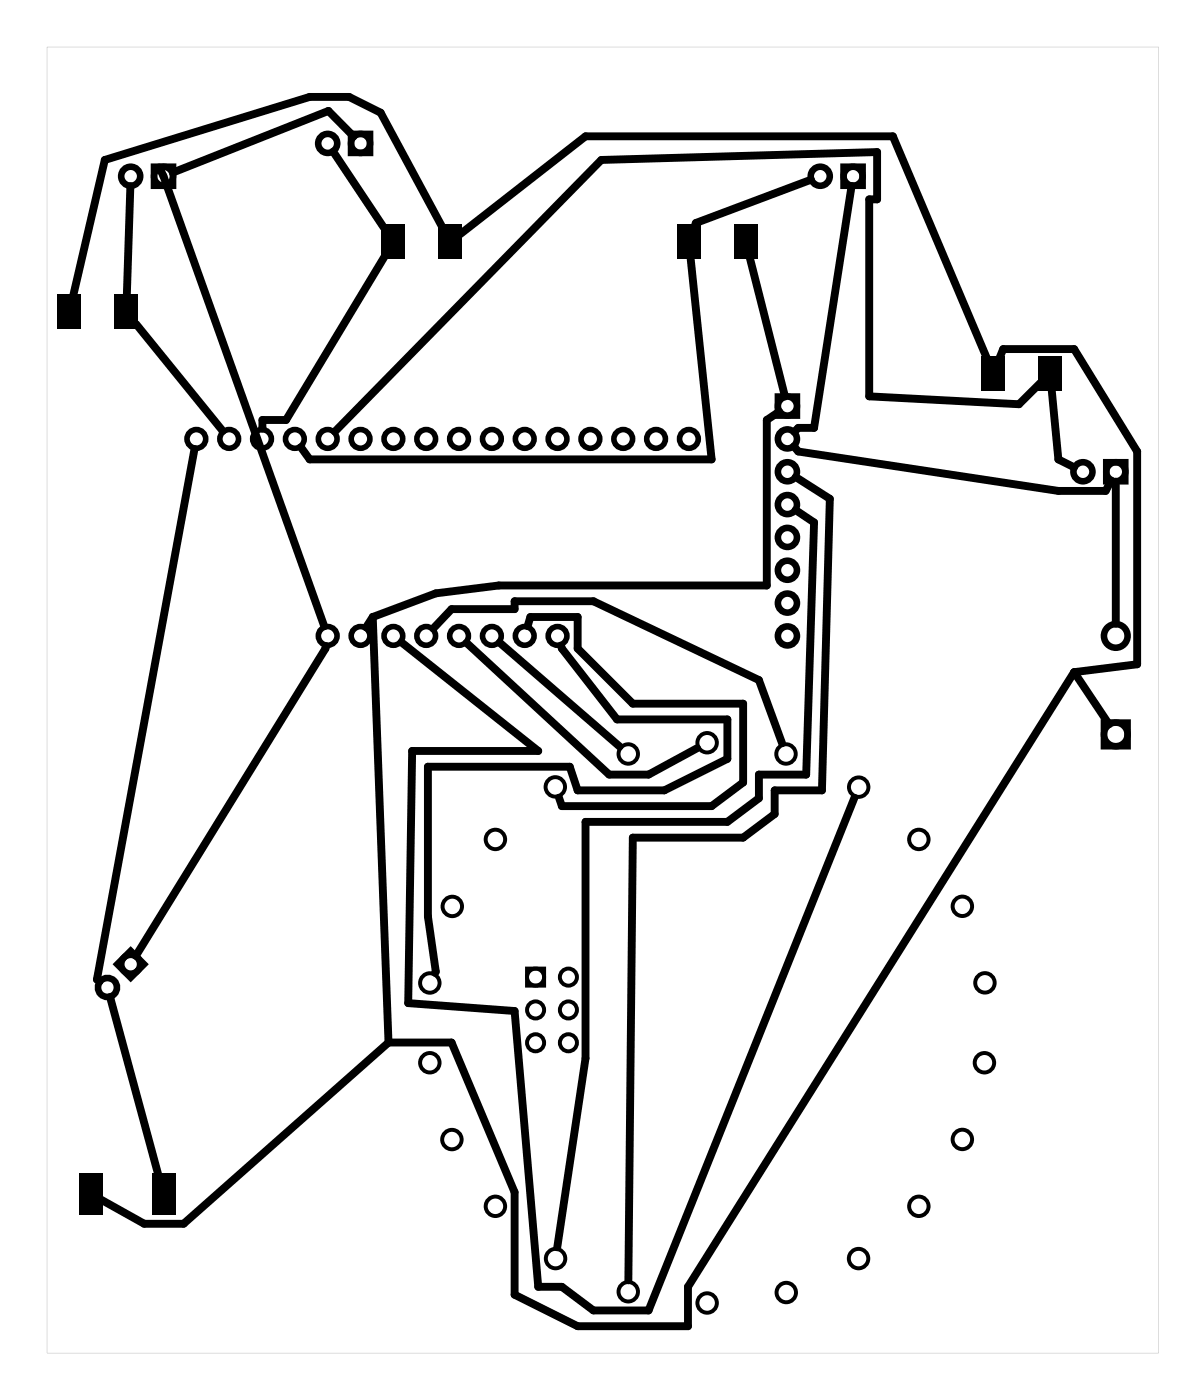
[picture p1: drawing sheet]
<svg xmlns="http://www.w3.org/2000/svg" width="93mm" height="108mm" viewBox="0 0 93 108" stroke-linecap="round" stroke-linejoin="round" font-family="sans-serif">
<g fill="#000">
<path d="M4.5 22.8h1.8v2.7h-1.8zM8.9 22.8h1.8v2.7h-1.8zM29.5 17.4h1.8v2.7h-1.8zM33.9 17.4h1.8v2.7h-1.8zM52.4 17.4h1.8v2.7h-1.8zM56.8 17.4h1.8v2.7h-1.8zM75.9 27.5h1.8v2.7h-1.8zM80.3 27.5h1.8v2.7h-1.8zM6.1 90.8h1.8v3.2h-1.8zM11.7 90.8h1.8v3.2h-1.8z"/>
<path d="M3.6 3.6h86v101.1h-86zM3.6 3.6v101.1h86v-101.1z"/>
</g>
<g fill="none" stroke="#000" stroke-width=".51">
<path d="M11.9 12.9h1.5v1.5h-1.5zM27.2 10.4h1.4v1.4h-1.4zM65.3 12.9h1.4v1.5h-1.4zM85.6 35.8h1.4v1.4h-1.4zM85.4 55.9h1.8v1.8h-1.8zM10.1 73.6l1.1 1-1.1 1-1-1z"/>
<circle cx="10.1" cy="13.6" r=".74"/>
<circle cx="12.6" cy="13.6" r=".74"/>
<circle cx="25.3" cy="11.1" r=".74"/>
<circle cx="27.9" cy="11.1" r=".74"/>
<circle cx="63.4" cy="13.6" r=".74"/>
<circle cx="66" cy="13.6" r=".74"/>
<circle cx="60.9" cy="39" r=".74"/>
<circle cx="60.9" cy="36.5" r=".74"/>
<circle cx="60.9" cy="31.4" r=".74"/>
<circle cx="60.9" cy="34" r=".74"/>
<circle cx="83.8" cy="36.5" r=".74"/>
<circle cx="86.3" cy="36.5" r=".74"/>
<circle cx="60.9" cy="41.6" r=".74"/>
<circle cx="60.9" cy="49.2" r=".74"/>
<circle cx="60.9" cy="46.7" r=".74"/>
<circle cx="60.9" cy="44.1" r=".74"/>
<circle cx="86.3" cy="56.8" r=".91"/>
<circle cx="86.3" cy="49.2" r=".91"/>
<circle cx="8.3" cy="76.4" r=".74"/>
<circle cx="10.1" cy="74.6" r=".74"/>
</g>
<g fill="none" stroke="#000" stroke-width=".3">
<path d="M40.8 74.9h1.3v1.3h-1.3z"/>
<circle cx="48.6" cy="58.3" r=".75"/>
<circle cx="54.7" cy="57.5" r=".75"/>
<circle cx="60.8" cy="58.3" r=".75"/>
<circle cx="33.2" cy="76" r=".75"/>
<circle cx="35" cy="70.1" r=".75"/>
<circle cx="38.3" cy="64.9" r=".75"/>
<circle cx="41.4" cy="78.1" r=".66"/>
<circle cx="41.4" cy="75.6" r=".66"/>
<circle cx="43" cy="60.9" r=".75"/>
<circle cx="44" cy="78.1" r=".66"/>
<circle cx="44" cy="75.6" r=".66"/>
<circle cx="66.4" cy="60.9" r=".75"/>
<circle cx="71.1" cy="64.9" r=".75"/>
<circle cx="74.4" cy="70.1" r=".75"/>
<circle cx="76.2" cy="76" r=".75"/>
<circle cx="33.2" cy="82.2" r=".75"/>
<circle cx="35" cy="88.2" r=".75"/>
<circle cx="38.3" cy="93.3" r=".75"/>
<circle cx="41.4" cy="80.7" r=".66"/>
<circle cx="43" cy="97.4" r=".75"/>
<circle cx="44" cy="80.7" r=".66"/>
<circle cx="48.6" cy="99.9" r=".75"/>
<circle cx="60.8" cy="100" r=".75"/>
<circle cx="66.4" cy="97.4" r=".75"/>
<circle cx="71.1" cy="93.3" r=".75"/>
<circle cx="74.4" cy="88.1" r=".75"/>
<circle cx="76.1" cy="82.2" r=".75"/>
<circle cx="54.7" cy="100.8" r=".75"/>
</g>
<g fill="none" stroke="#000" stroke-width=".43">
<circle cx="15.2" cy="34" r=".72"/>
<circle cx="17.7" cy="34" r=".72"/>
<circle cx="20.3" cy="34" r=".72"/>
<circle cx="22.8" cy="34" r=".72"/>
<circle cx="25.3" cy="34" r=".72"/>
<circle cx="27.9" cy="34" r=".72"/>
<circle cx="30.4" cy="34" r=".72"/>
<circle cx="33" cy="34" r=".72"/>
<circle cx="35.5" cy="34" r=".72"/>
<circle cx="38" cy="34" r=".72"/>
<circle cx="40.6" cy="34" r=".72"/>
<circle cx="43.1" cy="34" r=".72"/>
<circle cx="45.7" cy="34" r=".72"/>
<circle cx="48.2" cy="34" r=".72"/>
<circle cx="50.7" cy="34" r=".72"/>
<circle cx="53.3" cy="34" r=".72"/>
<circle cx="25.3" cy="49.2" r=".72"/>
<circle cx="27.9" cy="49.2" r=".72"/>
<circle cx="30.4" cy="49.2" r=".72"/>
<circle cx="33" cy="49.2" r=".72"/>
<circle cx="35.5" cy="49.2" r=".72"/>
<circle cx="38" cy="49.2" r=".72"/>
<circle cx="40.6" cy="49.2" r=".72"/>
<circle cx="43.1" cy="49.2" r=".72"/>
</g>
<path d="M60.1 30.6h1.6v1.6h-1.6z" fill="none" stroke="#000" stroke-width=".41"/>
<g fill="none" stroke="#000" stroke-width=".61">
<path d="M10.1 14.4l-.3 8.5M12.3 12.9l.3 .7 12.5 34.9M25.8 11.7l3.9 5.9M27.4 10.6l-2-2-12 4.8M29.7 19.9l-7.6 12.6h-1.8v.7M34.2 17.5l-4.8-8.8-2.4-1.2h-3l-15.9 4.9-2.4 10.5M35.6 18.1l9.7-7.6h23.8l7.2 17.2M53.4 19.9l1.6 15.6h-31l-.7-.9M58 19.9l2.7 10.8M62.7 13.9l-8.9 3.4-.1 .2M65.9 14.4l-2.9 18.7h-1.2l-.4 .3M10.5 25.1l6.7 8.2"/>
<path d="M15 34.7l-7.5 41.1 .2 .1M60.3 31.8l-1 .7v12.8h-20.7l-4.9 .6-4.9 1.8M61.4 34.5l.4 .4 20.1 3.1h3.6l.5-.8M61.5 39.5l1.5 .9-.6 19.5h-3.7v1.9l-2.4 1.8h-11v18.3l-2.2 14.6M61.6 36.9l2.6 1.7-.6 22.5h-3.7v1.9l-2.4 1.8h-8.5l-.4 34.2M77.3 27.7l.3-.7h5.5l4.9 7.9v16.5l-4.9 .6M80.5 29.6l-1.7 1.7-11.6-.6v-15.3h.6v-3.6l-21.3 .6-20.6 21M81.3 30.1l.6 5.4 1.2 .7M86.3 37.3v11M25.2 50v.2l-14.7 23.7M28.8 47.7l1.3 32.9M28.8 47.7l-.5 .8"/>
<path d="M31 49.7l10.6 8.4h-9.7l-.3 19.5 8.2 .6 1.8 21.3h1.9l2.4 1.9h4.3l15.9-39.7M33.5 48.6l1.4-1.5h4.9v-.6h6.1l12.8 6.1 1.8 4.9M36.1 49.7l11 10.2h3.1l3.7-2M38.6 49.7l9.3 8.1M40.8 48.4l.2-.7h3.7v2.5l4.3 4.2h8.5v6.1l-2.5 1.9h-11.5l-.3-.7M43.4 49.9l.1 .3 4.2 5.5h8.6v3l-4.9 2.4h-6.7l-.6-1.8h-11v11.6l.6 4.3v.1M83.1 52l-29.9 47.5v3.1h-8.5l-4.9-2.4v-8l-4.9-11.6h-4.8M83.1 52l2.7 4M8.5 77.1l3.8 13.8M30.1 80.6l-15.9 14.1h-3l-3.4-1.9"/>
</g>
</svg>
